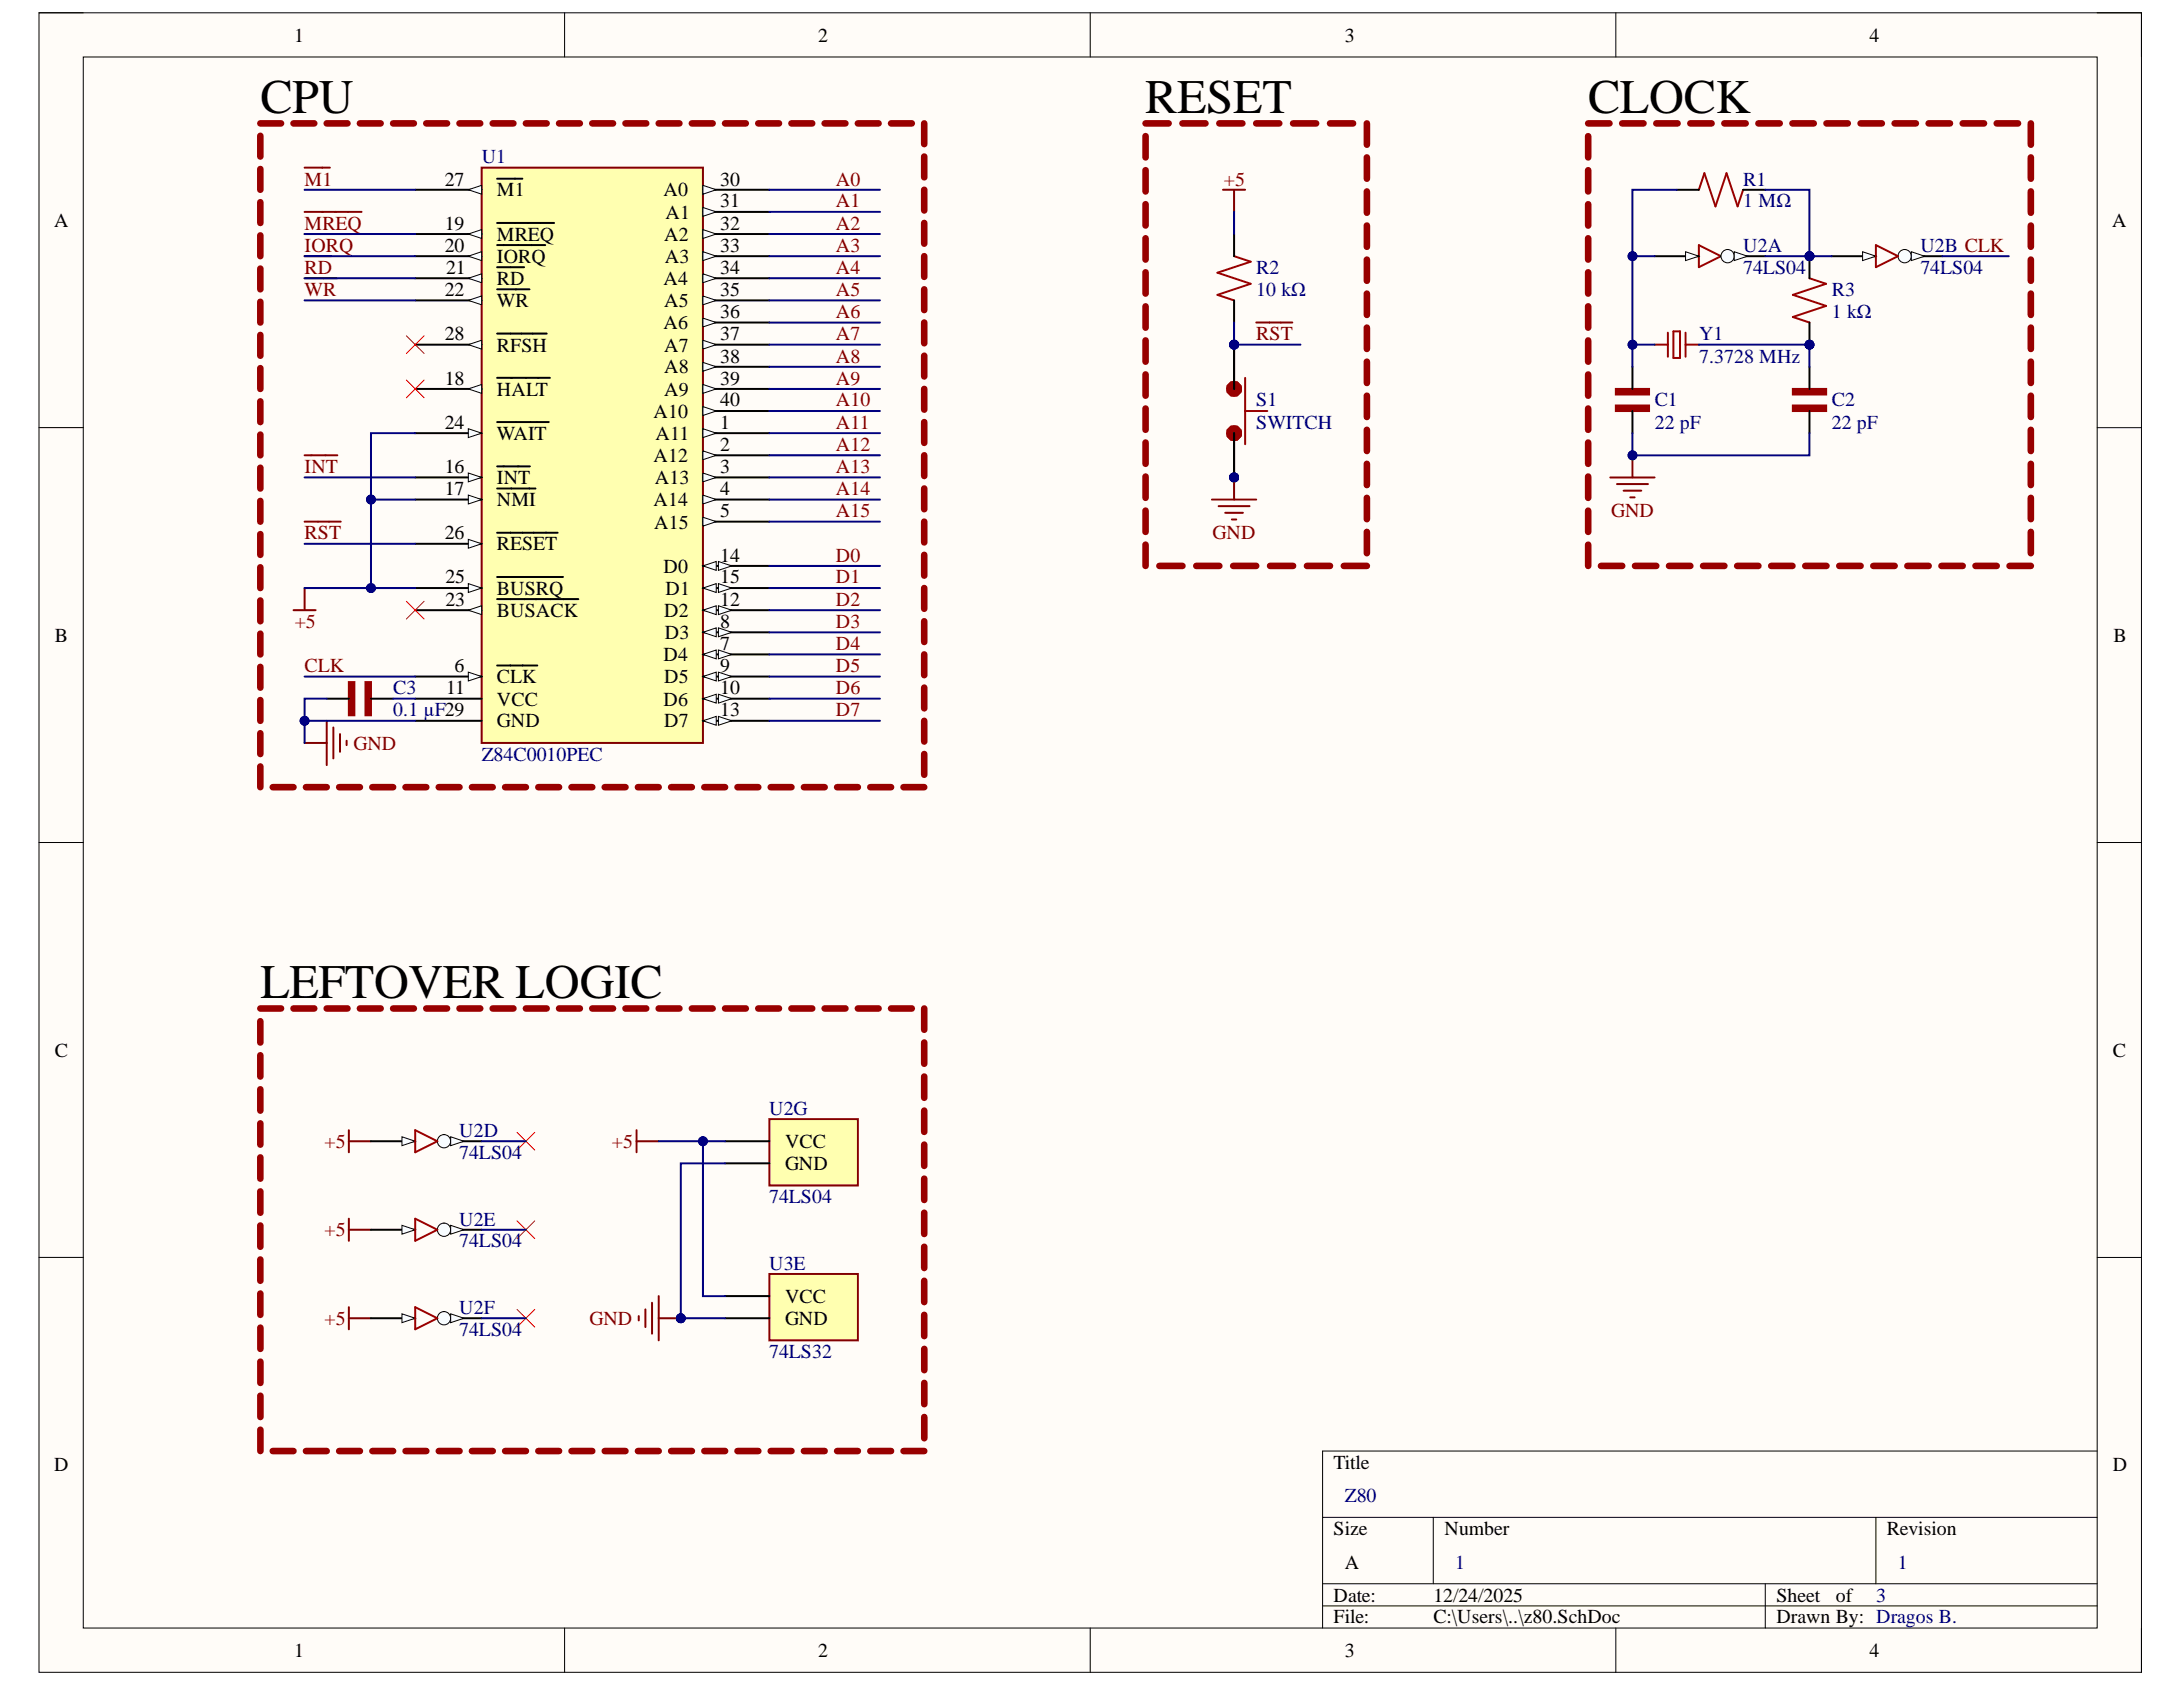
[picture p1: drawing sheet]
<svg xmlns="http://www.w3.org/2000/svg" width="279mm" height="216mm" viewBox="0 0 279 216" stroke-linecap="round" stroke-linejoin="round" font-family="sans-serif">
<defs><g id="words">
<g font-size="6.2">
<text x="33.3" y="14.5">CPU</text>
<text x="146.6" y="14.5">RESET</text>
<text x="203.2" y="14.5">CLOCK</text>
<text x="33.3" y="127.8">LEFTOVER LOGIC</text>
</g>
<g font-size="2.5">
<text x="37.6" y="5.3">1</text>
<text x="104.7" y="5.3">2</text>
<text x="172.1" y="5.3">3</text>
<text x="239.3" y="5.3">4</text>
<text x="56.9" y="23.8">27</text>
<text x="92.2" y="23.8">30</text>
<text x="6.9" y="29">A</text>
<text x="56.9" y="29.4">19</text>
<text x="63.6" y="25.1">M1</text>
<text x="84.9" y="25.1">A0</text>
<text x="85.2" y="28">A1</text>
<text x="92.2" y="26.6">31</text>
<text x="92.2" y="29.4">32</text>
<text x="270.3" y="29">A</text>
<text x="56.9" y="32.2">20</text>
<text x="57.1" y="35.1">21</text>
<text x="63.6" y="30.8">MREQ</text>
<text x="63.6" y="33.7">IORQ</text>
<text x="85" y="30.8">A2</text>
<text x="85.1" y="33.7">A3</text>
<text x="92.2" y="32.2">33</text>
<text x="92.2" y="35.1">34</text>
<text x="56.9" y="37.9">22</text>
<text x="63.6" y="36.4">RD</text>
<text x="63.6" y="39.3">WR</text>
<text x="84.9" y="36.4">A4</text>
<text x="85" y="39.3">A5</text>
<text x="92.2" y="37.9">35</text>
<text x="92.2" y="40.8">36</text>
<text x="56.9" y="43.5">28</text>
<text x="63.6" y="45">RFSH</text>
<text x="84.9" y="42.1">A6</text>
<text x="85" y="45">A7</text>
<text x="85" y="47.8">A8</text>
<text x="92.2" y="43.5">37</text>
<text x="92.2" y="46.4">38</text>
<text x="56.9" y="49.2">18</text>
<text x="63.6" y="50.7">HALT</text>
<text x="83.7" y="53.4">A10</text>
<text x="85" y="50.7">A9</text>
<text x="92.2" y="49.2">39</text>
<text x="92.2" y="52">40</text>
<text x="56.9" y="54.9">24</text>
<text x="63.6" y="56.3">WAIT</text>
<text x="83.7" y="59.1">A12</text>
<text x="83.9" y="56.3">A11</text>
<text x="92.2" y="54.9">1</text>
<text x="92.2" y="57.7">2</text>
<text x="56.9" y="60.5">16</text>
<text x="56.9" y="63.3">17</text>
<text x="63.6" y="62">INT</text>
<text x="63.6" y="64.8">NMI</text>
<text x="83.7" y="64.8">A14</text>
<text x="83.8" y="62">A13</text>
<text x="92.2" y="60.5">3</text>
<text x="92.2" y="63.3">4</text>
<text x="56.9" y="69">26</text>
<text x="63.6" y="70.4">RESET</text>
<text x="83.7" y="67.6">A15</text>
<text x="92.2" y="66.2">5</text>
<text x="92.2" y="71.9">14</text>
<text x="57" y="74.7">25</text>
<text x="57" y="77.5">23</text>
<text x="63.6" y="76.1">BUSRQ</text>
<text x="84.9" y="73.3">D0</text>
<text x="85.2" y="76.1">D1</text>
<text x="92.2" y="74.7">15</text>
<text x="92.2" y="77.5">12</text>
<text x="7" y="82.1">B</text>
<text x="63.6" y="79">BUSACK</text>
<text x="85" y="79">D2</text>
<text x="85.1" y="81.8">D3</text>
<text x="92.2" y="80.3">8</text>
<text x="92.2" y="83.2">7</text>
<text x="270.5" y="82.1">B</text>
<text x="57.1" y="88.9">11</text>
<text x="58.2" y="86">6</text>
<text x="63.6" y="87.4">CLK</text>
<text x="84.9" y="84.6">D4</text>
<text x="85" y="87.4">D5</text>
<text x="92.2" y="86">9</text>
<text x="92.2" y="88.9">10</text>
<text x="63.6" y="93.1">GND</text>
<text x="63.6" y="90.3">VCC</text>
<text x="84.9" y="90.3">D6</text>
<text x="85" y="93.1">D7</text>
<text x="92.2" y="91.7">13</text>
<text x="7" y="135.2">C</text>
<text x="270.4" y="135.2">C</text>
<text x="100.5" y="149.8">GND</text>
<text x="100.5" y="146.9">VCC</text>
<text x="100.5" y="166.8">VCC</text>
<text x="100.5" y="169.5">GND</text>
<text x="6.9" y="188.3">D</text>
<text x="170.7" y="188">Title</text>
<text x="270.4" y="188.3">D</text>
<text x="170.7" y="196.4">Size</text>
<text x="184.9" y="196.4">Number</text>
<text x="241.5" y="196.4">Revision</text>
<text x="172.1" y="200.7">A</text>
<text x="170.7" y="205">Date:</text>
<text x="170.7" y="207.8">File:</text>
<text x="183.5" y="205">12/24/2025</text>
<text x="183.5" y="207.8">C:\Users\..\z80.SchDoc</text>
<text x="227.4" y="205">Sheet</text>
<text x="227.4" y="207.8">Drawn By: Dragos B.</text>
<text x="235" y="205">of</text>
<text x="37.6" y="212.1">1</text>
<text x="104.7" y="212.1">2</text>
<text x="172.1" y="212.1">3</text>
<text x="239.3" y="212.1">4</text>
</g>
<g font-size="2.5" fill="#800000">
<text x="39" y="23.8">M1</text>
<text x="107" y="23.8">A0</text>
<text x="156.6" y="23.8">+5</text>
<text x="39" y="29.4">MREQ</text>
<text x="107" y="26.6">A1</text>
<text x="107" y="29.4">A2</text>
<text x="39" y="32.2">IORQ</text>
<text x="39" y="35.1">RD</text>
<text x="107" y="32.2">A3</text>
<text x="107" y="35.1">A4</text>
<text x="39" y="37.9">WR</text>
<text x="107" y="37.9">A5</text>
<text x="107" y="40.8">A6</text>
<text x="107" y="43.5">A7</text>
<text x="107" y="46.4">A8</text>
<text x="160.8" y="43.5">RST</text>
<text x="107" y="49.2">A9</text>
<text x="107" y="52">A10</text>
<text x="107" y="54.9">A11</text>
<text x="107" y="57.7">A12</text>
<text x="39" y="60.5">INT</text>
<text x="107" y="60.5">A13</text>
<text x="107" y="63.3">A14</text>
<text x="39" y="69">RST</text>
<text x="107" y="71.9">D0</text>
<text x="107" y="66.2">A15</text>
<text x="155.2" y="69">GND</text>
<text x="206.2" y="66.2">GND</text>
<text x="107" y="74.7">D1</text>
<text x="107" y="77.5">D2</text>
<text x="37.7" y="80.3">+5</text>
<text x="107" y="80.3">D3</text>
<text x="107" y="83.2">D4</text>
<text x="39" y="86">CLK</text>
<text x="107" y="86">D5</text>
<text x="107" y="88.9">D6</text>
<text x="45.3" y="96">GND</text>
<text x="107" y="91.7">D7</text>
<text x="41.5" y="146.9">+5</text>
<text x="78.3" y="146.9">+5</text>
<text x="41.5" y="158.2">+5</text>
<text x="41.5" y="169.5">+5</text>
<text x="75.4" y="169.5">GND</text>
</g>
<g font-size="2.5" fill="#000080">
<text x="61.7" y="20.9">U1</text>
<text x="223.1" y="23.8">R1</text>
<text x="223.1" y="26.6">1 MΩ</text>
<text x="160.8" y="35.1">R2</text>
<text x="223.1" y="32.2">U2A</text>
<text x="223.1" y="35.1">74LS04</text>
<text x="245.8" y="32.2">U2B CLK</text>
<text x="245.8" y="35.1">74LS04</text>
<text x="160.8" y="37.9">10 kΩ</text>
<text x="234.5" y="37.9">R3</text>
<text x="234.5" y="40.8">1 kΩ</text>
<text x="217.5" y="43.5">Y1</text>
<text x="217.5" y="46.4">7.3728 MHz</text>
<text x="160.8" y="52">S1</text>
<text x="211.8" y="52">C1</text>
<text x="234.5" y="52">C2</text>
<text x="160.8" y="54.9">SWITCH</text>
<text x="211.8" y="54.9">22 pF</text>
<text x="234.5" y="54.9">22 pF</text>
<text x="50.3" y="88.9">C3</text>
<text x="50.3" y="91.7">0.1 µF29</text>
<text x="61.7" y="97.3">Z84C0010PEC</text>
<text x="98.5" y="142.7">U2G</text>
<text x="58.8" y="145.5">U2D</text>
<text x="58.8" y="148.3">74LS04</text>
<text x="98.5" y="154">74LS04</text>
<text x="58.8" y="156.9">U2E</text>
<text x="58.8" y="159.6">74LS04</text>
<text x="98.5" y="162.5">U3E</text>
<text x="58.8" y="168.2">U2F</text>
<text x="58.8" y="171">74LS04</text>
<text x="98.5" y="173.9">74LS32</text>
<text x="172.1" y="192.2">Z80</text>
<text x="186.2" y="200.7">1</text>
<text x="242.9" y="200.7">1</text>
<text x="240.1" y="205">3</text>
</g>
</g></defs>
<path d="M5 1.6h269.1v212.4h-269.1z" fill-rule="evenodd" fill="#fffcf8"/>
<path d="M5 1.6h269.1v212.4h-269.1z" fill="none" stroke="#000" stroke-width=".13"/>
<path d="M10.7 7.3h257.7v201.1h-257.7z" fill-rule="evenodd" fill="#fffcf8"/>
<g fill="none" stroke="#000" stroke-width=".13">
<path d="M5 1.6h5.7M10.7 7.3h257.7v201.1h-257.7zM72.3 1.6v5.7M139.5 1.6v5.7M206.8 1.6v5.7M268.4 1.6h5.7v5.7M5 54.7h5.7M268.4 54.7h5.7M5 107.8h5.7M268.4 107.8h5.7M5 160.9h5.7M268.4 160.9h5.7"/>
<path d="M169.3 194.2h99.1M183.4 194.2v8.5M240.1 194.2v8.5M268.4 185.7h-99.1v22.7M72.3 208.4v5.6M139.5 208.4v5.6M169.3 202.7h99.1M169.3 205.5h99.1M206.8 208.4v5.6M225.9 202.7v5.7M274.1 208.4v5.6"/>
</g>
<path d="M61.6 21.5h28.4v73.6h-28.4z" fill-rule="evenodd" fill="#ffffb0"/>
<path d="M61.6 21.5h28.4v73.6h-28.4z" fill="none" stroke="#800000" stroke-width=".25"/>
<path d="M90 24.3h8.5" fill="none" stroke="#000" stroke-width=".25"/>
<path d="M90 23.7l1.7 .6-1.7 .6z" fill="#f8fcff"/>
<path d="M90 23.7l1.7 .6-1.7 .6z" fill="none" stroke="#000" stroke-width=".13"/>
<path d="M90 27.1h8.5" fill="none" stroke="#000" stroke-width=".25"/>
<path d="M90 26.6l1.7 .5-1.7 .6z" fill="#f8fcff"/>
<path d="M90 26.6l1.7 .5-1.7 .6z" fill="none" stroke="#000" stroke-width=".13"/>
<path d="M90 30h8.5" fill="none" stroke="#000" stroke-width=".25"/>
<path d="M90 29.4l1.7 .6-1.7 .5z" fill="#f8fcff"/>
<path d="M90 29.4l1.7 .6-1.7 .5z" fill="none" stroke="#000" stroke-width=".13"/>
<path d="M90 32.8h8.5" fill="none" stroke="#000" stroke-width=".25"/>
<path d="M90 32.2l1.7 .6-1.7 .5z" fill="#f8fcff"/>
<path d="M90 32.2l1.7 .6-1.7 .5z" fill="none" stroke="#000" stroke-width=".13"/>
<path d="M90 35.6h8.5" fill="none" stroke="#000" stroke-width=".25"/>
<path d="M90 35l1.7 .6-1.7 .6z" fill="#f8fcff"/>
<path d="M90 35l1.7 .6-1.7 .6z" fill="none" stroke="#000" stroke-width=".13"/>
<path d="M90 38.4h8.5" fill="none" stroke="#000" stroke-width=".25"/>
<path d="M90 37.9l1.7 .5-1.7 .6z" fill="#f8fcff"/>
<path d="M90 37.9l1.7 .5-1.7 .6z" fill="none" stroke="#000" stroke-width=".13"/>
<path d="M90 41.3h8.5" fill="none" stroke="#000" stroke-width=".25"/>
<path d="M90 40.7l1.7 .6-1.7 .5z" fill="#f8fcff"/>
<path d="M90 40.7l1.7 .6-1.7 .5z" fill="none" stroke="#000" stroke-width=".13"/>
<path d="M90 44.1h8.5" fill="none" stroke="#000" stroke-width=".25"/>
<path d="M90 43.5l1.7 .6-1.7 .6z" fill="#f8fcff"/>
<path d="M90 43.5l1.7 .6-1.7 .6z" fill="none" stroke="#000" stroke-width=".13"/>
<path d="M90 46.9h8.5" fill="none" stroke="#000" stroke-width=".25"/>
<path d="M90 46.4l1.7 .5-1.7 .6z" fill="#f8fcff"/>
<path d="M90 46.4l1.7 .5-1.7 .6z" fill="none" stroke="#000" stroke-width=".13"/>
<path d="M90 49.8h8.5" fill="none" stroke="#000" stroke-width=".25"/>
<path d="M90 49.2l1.7 .6-1.7 .5z" fill="#f8fcff"/>
<path d="M90 49.2l1.7 .6-1.7 .5z" fill="none" stroke="#000" stroke-width=".13"/>
<path d="M90 52.6h8.5" fill="none" stroke="#000" stroke-width=".25"/>
<path d="M90 52l1.7 .6-1.7 .6z" fill="#f8fcff"/>
<path d="M90 52l1.7 .6-1.7 .6z" fill="none" stroke="#000" stroke-width=".13"/>
<path d="M90 55.4h8.5" fill="none" stroke="#000" stroke-width=".25"/>
<path d="M90 54.9l1.7 .5-1.7 .6z" fill="#f8fcff"/>
<path d="M90 54.9l1.7 .5-1.7 .6z" fill="none" stroke="#000" stroke-width=".13"/>
<path d="M90 58.3h8.5" fill="none" stroke="#000" stroke-width=".25"/>
<path d="M90 57.7l1.7 .6-1.7 .5z" fill="#f8fcff"/>
<path d="M90 57.7l1.7 .6-1.7 .5z" fill="none" stroke="#000" stroke-width=".13"/>
<path d="M90 61.1h8.5" fill="none" stroke="#000" stroke-width=".25"/>
<path d="M90 60.5l1.7 .6-1.7 .6z" fill="#f8fcff"/>
<path d="M90 60.5l1.7 .6-1.7 .6z" fill="none" stroke="#000" stroke-width=".13"/>
<path d="M90 63.9h8.5" fill="none" stroke="#000" stroke-width=".25"/>
<path d="M90 63.4l1.7 .5-1.7 .6z" fill="#f8fcff"/>
<path d="M90 63.4l1.7 .5-1.7 .6z" fill="none" stroke="#000" stroke-width=".13"/>
<path d="M90 66.8h8.5" fill="none" stroke="#000" stroke-width=".25"/>
<path d="M90 66.2l1.7 .6-1.7 .5z" fill="#f8fcff"/>
<path d="M90 66.2l1.7 .6-1.7 .5z" fill="none" stroke="#000" stroke-width=".13"/>
<path d="M90 72.4h8.5" fill="none" stroke="#000" stroke-width=".25"/>
<path d="M90 72.4l1.7-.5v1.1z" fill="#f8fcff"/>
<path d="M90 72.4l1.7-.5v1.1z" fill="none" stroke="#000" stroke-width=".13"/>
<path d="M91.9 71.9l1.8 .5-1.8 .6z" fill="#f8fcff"/>
<path d="M91.9 71.9l1.8 .5-1.8 .6z" fill="none" stroke="#000" stroke-width=".13"/>
<path d="M90 75.3h8.5" fill="none" stroke="#000" stroke-width=".25"/>
<path d="M90 75.3l1.7-.6v1.1z" fill="#f8fcff"/>
<path d="M90 75.3l1.7-.6v1.1z" fill="none" stroke="#000" stroke-width=".13"/>
<path d="M91.9 74.7l1.8 .6-1.8 .5z" fill="#f8fcff"/>
<path d="M91.9 74.7l1.8 .6-1.8 .5z" fill="none" stroke="#000" stroke-width=".13"/>
<path d="M90 78.1h8.5" fill="none" stroke="#000" stroke-width=".25"/>
<path d="M90 78.1l1.7-.6v1.2z" fill="#f8fcff"/>
<path d="M90 78.1l1.7-.6v1.2z" fill="none" stroke="#000" stroke-width=".13"/>
<path d="M91.9 77.5l1.8 .6-1.8 .6z" fill="#f8fcff"/>
<path d="M91.9 77.5l1.8 .6-1.8 .6z" fill="none" stroke="#000" stroke-width=".13"/>
<path d="M90 80.9h8.5" fill="none" stroke="#000" stroke-width=".25"/>
<path d="M90 80.9l1.7-.5v1.1z" fill="#f8fcff"/>
<path d="M90 80.9l1.7-.5v1.1z" fill="none" stroke="#000" stroke-width=".13"/>
<path d="M91.9 80.4l1.8 .5-1.8 .6z" fill="#f8fcff"/>
<path d="M91.9 80.4l1.8 .5-1.8 .6z" fill="none" stroke="#000" stroke-width=".13"/>
<path d="M90 83.8h8.5" fill="none" stroke="#000" stroke-width=".25"/>
<path d="M90 83.8l1.7-.6v1.1z" fill="#f8fcff"/>
<path d="M90 83.8l1.7-.6v1.1z" fill="none" stroke="#000" stroke-width=".13"/>
<path d="M91.9 83.2l1.8 .6-1.8 .5z" fill="#f8fcff"/>
<path d="M91.9 83.2l1.8 .6-1.8 .5z" fill="none" stroke="#000" stroke-width=".13"/>
<path d="M90 86.6h8.5" fill="none" stroke="#000" stroke-width=".25"/>
<path d="M90 86.6l1.7-.6v1.1z" fill="#f8fcff"/>
<path d="M90 86.6l1.7-.6v1.1z" fill="none" stroke="#000" stroke-width=".13"/>
<path d="M91.9 86l1.8 .6-1.8 .5z" fill="#f8fcff"/>
<path d="M91.9 86l1.8 .6-1.8 .5z" fill="none" stroke="#000" stroke-width=".13"/>
<path d="M90 89.4h8.5" fill="none" stroke="#000" stroke-width=".25"/>
<path d="M90 89.4l1.7-.5v1.1z" fill="#f8fcff"/>
<path d="M90 89.4l1.7-.5v1.1z" fill="none" stroke="#000" stroke-width=".13"/>
<path d="M91.9 88.9l1.8 .5-1.8 .6z" fill="#f8fcff"/>
<path d="M91.9 88.9l1.8 .5-1.8 .6z" fill="none" stroke="#000" stroke-width=".13"/>
<path d="M90 92.2h8.5" fill="none" stroke="#000" stroke-width=".25"/>
<path d="M90 92.2l1.7-.5v1.1z" fill="#f8fcff"/>
<path d="M90 92.2l1.7-.5v1.1z" fill="none" stroke="#000" stroke-width=".13"/>
<path d="M91.9 91.7l1.8 .5-1.8 .6z" fill="#f8fcff"/>
<path d="M91.9 91.7l1.8 .5-1.8 .6z" fill="none" stroke="#000" stroke-width=".13"/>
<path d="M53.1 24.3h8.5" fill="none" stroke="#000" stroke-width=".25"/>
<path d="M59.9 24.3l1.7-.6v1.2z" fill="#f8fcff"/>
<path d="M59.9 24.3l1.7-.6v1.2z" fill="none" stroke="#000" stroke-width=".13"/>
<path d="M53.1 30h8.5M63.6 22.9h3.3" fill="none" stroke="#000" stroke-width=".25"/>
<path d="M59.9 30l1.7-.6v1.1z" fill="#f8fcff"/>
<path d="M59.9 30l1.7-.6v1.1z" fill="none" stroke="#000" stroke-width=".13"/>
<path d="M53.1 32.8h8.5M63.6 28.5h7.3" fill="none" stroke="#000" stroke-width=".25"/>
<path d="M59.9 32.8l1.7-.6v1.1z" fill="#f8fcff"/>
<path d="M59.9 32.8l1.7-.6v1.1z" fill="none" stroke="#000" stroke-width=".13"/>
<path d="M53.1 35.6h8.5M63.6 31.4h6.2" fill="none" stroke="#000" stroke-width=".25"/>
<path d="M59.9 35.6l1.7-.6v1.2z" fill="#f8fcff"/>
<path d="M59.9 35.6l1.7-.6v1.2z" fill="none" stroke="#000" stroke-width=".13"/>
<path d="M53.1 38.4h8.5M63.6 34.2h3.5" fill="none" stroke="#000" stroke-width=".25"/>
<path d="M59.9 38.4l1.7-.5v1.1z" fill="#f8fcff"/>
<path d="M59.9 38.4l1.7-.5v1.1z" fill="none" stroke="#000" stroke-width=".13"/>
<path d="M63.6 37h4.2M53.1 44.1h8.5" fill="none" stroke="#000" stroke-width=".25"/>
<path d="M59.9 44.1l1.7-.6v1.2z" fill="#f8fcff"/>
<path d="M59.9 44.1l1.7-.6v1.2z" fill="none" stroke="#000" stroke-width=".13"/>
<path d="M53.1 49.8h8.5M63.6 42.7h6.4" fill="none" stroke="#000" stroke-width=".25"/>
<path d="M59.9 49.8l1.7-.6v1.1z" fill="#f8fcff"/>
<path d="M59.9 49.8l1.7-.6v1.1z" fill="none" stroke="#000" stroke-width=".13"/>
<path d="M53.1 55.4h8.5M63.6 48.4h6.8" fill="none" stroke="#000" stroke-width=".25"/>
<path d="M59.9 54.9l1.7 .5-1.7 .6z" fill="#f8fcff"/>
<path d="M59.9 54.9l1.7 .5-1.7 .6z" fill="none" stroke="#000" stroke-width=".13"/>
<path d="M63.6 54h6.6M53.1 61.1h8.5" fill="none" stroke="#000" stroke-width=".25"/>
<path d="M59.9 60.5l1.7 .6-1.7 .6z" fill="#f8fcff"/>
<path d="M59.9 60.5l1.7 .6-1.7 .6z" fill="none" stroke="#000" stroke-width=".13"/>
<path d="M63.6 59.7h4.2M53.1 63.9h8.5" fill="none" stroke="#000" stroke-width=".25"/>
<path d="M59.9 63.4l1.7 .5-1.7 .6z" fill="#f8fcff"/>
<path d="M59.9 63.4l1.7 .5-1.7 .6z" fill="none" stroke="#000" stroke-width=".13"/>
<path d="M53.1 69.6h8.5M63.6 62.5h4.9" fill="none" stroke="#000" stroke-width=".25"/>
<path d="M59.9 69l1.7 .6-1.7 .6z" fill="#f8fcff"/>
<path d="M59.9 69l1.7 .6-1.7 .6z" fill="none" stroke="#000" stroke-width=".13"/>
<path d="M53.1 75.3h8.5M63.6 68.2h7.8" fill="none" stroke="#000" stroke-width=".25"/>
<path d="M59.9 74.7l1.7 .6-1.7 .5z" fill="#f8fcff"/>
<path d="M59.9 74.7l1.7 .6-1.7 .5z" fill="none" stroke="#000" stroke-width=".13"/>
<path d="M53.1 78.1h8.5M63.6 73.8h8.5" fill="none" stroke="#000" stroke-width=".25"/>
<path d="M59.9 78.1l1.7-.6v1.2z" fill="#f8fcff"/>
<path d="M59.9 78.1l1.7-.6v1.2z" fill="none" stroke="#000" stroke-width=".13"/>
<path d="M63.6 76.7h10.4M53.1 92.2h8.5M53.1 89.4h8.5M53.1 86.6h8.5" fill="none" stroke="#000" stroke-width=".25"/>
<path d="M59.9 86l1.7 .6-1.7 .5z" fill="#f8fcff"/>
<path d="M59.9 86l1.7 .6-1.7 .5z" fill="none" stroke="#000" stroke-width=".13"/>
<path d="M63.6 85.2h5.2" fill="none" stroke="#000" stroke-width=".25"/>
<path d="M39 21.5h3.2" fill="none" stroke="#800000" stroke-width=".25"/>
<path d="M46.8 87.3h.7v4.2h-.7z" fill-rule="evenodd" fill="#980000"/>
<path d="M46.8 87.3h.7v4.2h-.7z" fill="none" stroke="#980000" stroke-width=".25"/>
<path d="M44.6 87.3h.8v4.2h-.8z" fill-rule="evenodd" fill="#980000"/>
<path d="M44.6 87.3h.8v4.2h-.8z" fill="none" stroke="#980000" stroke-width=".25"/>
<path d="M41.8 89.4h2.8M47.5 89.4h2.8" fill="none" stroke="#000" stroke-width=".25"/>
<path d="M39 27.1h7.3M39 30h6.1M39 32.8h3.4M39 35.6h4.1M39 58.3h4.2M37.6 78.1h2.8M39 75.3v2.8M39 66.8h4.6" fill="none" stroke="#800000" stroke-width=".25"/>
<path d="M52 43l2.3 2.2M52 48.6l2.3 2.3M54.3 43l-2.3 2.2M54.3 48.6l-2.3 2.3M52 77l2.3 2.2M54.3 77l-2.3 2.2" fill="none" stroke="#f00" stroke-width=".13"/>
<g fill="none" stroke="#980000" stroke-width=".85">
<path d="M33.3 17.4v2.6M33.3 15.8h2.7M37.6 15.8h2.6M41.8 15.8h2.7M46.1 15.8h2.6M50.3 15.8h2.7M54.6 15.8h2.6M58.8 15.8h2.7M63.1 15.8h2.6M67.3 15.8h2.7M71.6 15.8h2.6M75.8 15.8h2.7"/>
<path d="M80.1 15.8h2.6M84.3 15.8h2.7M88.6 15.8h2.6M92.8 15.8h2.7M97.1 15.8h2.6M101.3 15.8h2.7M105.5 15.8h2.7M109.8 15.8h2.6M114 15.8h2.7M118.3 15.8v2.6M33.3 21.6v2.7M33.3 25.9v2.6"/>
<path d="M33.3 30.1v2.7M33.3 34.4v2.6M33.3 38.6v2.7M118.3 20v2.7M118.3 24.3v2.6M118.3 28.5v2.7M118.3 32.8v2.6M118.3 37v2.7M33.3 42.9v2.6M33.3 47.1v2.7M33.3 51.4v2.6M33.3 55.6v2.7"/>
<path d="M33.3 59.9v2.6M118.3 41.3v2.6M118.3 45.5v2.7M118.3 49.8v2.6M118.3 54v2.7M118.3 58.3v2.6M33.3 64.1v2.7M33.3 68.4v2.6M33.3 72.6v2.7M33.3 76.8v2.7M118.3 62.5v2.7M118.3 66.8v2.6"/>
<path d="M118.3 71v2.7M118.3 75.3v2.6M118.3 79.5v2.7M33.3 81.1v2.7M33.3 85.3v2.7M33.3 89.6v2.6M33.3 93.8v2.7M33.3 98.1v2.6M118.3 83.8v2.6M118.3 88v2.7M118.3 92.2v2.7M118.3 96.5v2.7"/>
<path d="M34.9 100.7h2.7M39.2 100.7h2.6M43.4 100.7h2.7M47.7 100.7h2.6M51.9 100.7h2.7M56.2 100.7h2.6M60.4 100.7h2.7M64.7 100.7h2.6M68.9 100.7h2.7M73.2 100.7h2.6M77.4 100.7h2.7M81.6 100.7h2.7"/>
<path d="M85.9 100.7h2.7M90.1 100.7h2.7M94.4 100.7h2.7M98.6 100.7h2.7M102.9 100.7h2.6M107.1 100.7h2.7M111.4 100.7h2.6M115.6 100.7h2.7"/>
</g>
<path d="M98.5 163h11.3v8.5h-11.3z" fill-rule="evenodd" fill="#ffffb0"/>
<path d="M98.5 163h11.3v8.5h-11.3z" fill="none" stroke="#800000" stroke-width=".25"/>
<path d="M92.8 168.7h5.7M92.8 165.9h5.7" fill="none" stroke="#000" stroke-width=".25"/>
<path d="M206.8 51.9h4.3v.7h-4.3z" fill-rule="evenodd" fill="#980000"/>
<path d="M206.8 51.9h4.3v.7h-4.3z" fill="none" stroke="#980000" stroke-width=".25"/>
<path d="M206.8 49.8h4.3v.7h-4.3z" fill-rule="evenodd" fill="#980000"/>
<path d="M206.8 49.8h4.3v.7h-4.3z" fill="none" stroke="#980000" stroke-width=".25"/>
<path d="M208.9 46.9v2.9M208.9 52.6v2.8" fill="none" stroke="#000" stroke-width=".25"/>
<path d="M229.5 51.9h4.2v.7h-4.2z" fill-rule="evenodd" fill="#980000"/>
<path d="M229.5 51.9h4.2v.7h-4.2z" fill="none" stroke="#980000" stroke-width=".25"/>
<path d="M229.5 49.8h4.2v.7h-4.2z" fill-rule="evenodd" fill="#980000"/>
<path d="M211.8 44.1h1.7M213.5 42.6v3.1M214.2 42.4h.8v3.4h-.8zM215.7 44.1h1.7M215.7 42.6v3.1M229.5 49.8h4.2v.7h-4.2z" fill="none" stroke="#980000" stroke-width=".25"/>
<path d="M231.6 46.9v2.9M231.6 52.6v2.8" fill="none" stroke="#000" stroke-width=".25"/>
<path d="M208.9 58.3v2.8M206.1 61.1h5.7M207 62h3.9M207.8 62.8h2.3M208.6 63.7h.6" fill="none" stroke="#800000" stroke-width=".25"/>
<circle cx="208.9" cy="58.3" r=".56" fill="#000080"/>
<circle cx="208.9" cy="58.3" r=".56" fill="none" stroke="#000080" stroke-width=".13"/>
<circle cx="231.6" cy="44.1" r=".56" fill="#000080"/>
<circle cx="231.6" cy="44.1" r=".56" fill="none" stroke="#000080" stroke-width=".13"/>
<circle cx="231.6" cy="32.8" r=".56" fill="#000080"/>
<circle cx="231.6" cy="32.8" r=".56" fill="none" stroke="#000080" stroke-width=".13"/>
<path d="M231.6 35.6l2.1 .7-4.2 1.4 4.2 1.5-4.2 1.4 2.1 .7" fill="none" stroke="#980000" stroke-width=".25"/>
<path d="M231.6 41.3v2.8" fill="none" stroke="#000" stroke-width=".25"/>
<circle cx="231.6" cy="44.1" r=".56" fill="#000080"/>
<circle cx="231.6" cy="44.1" r=".56" fill="none" stroke="#000080" stroke-width=".13"/>
<path d="M231.6 32.8v2.8" fill="none" stroke="#000" stroke-width=".25"/>
<circle cx="231.6" cy="32.8" r=".56" fill="#000080"/>
<circle cx="231.6" cy="32.8" r=".56" fill="none" stroke="#000080" stroke-width=".13"/>
<path d="M217.4 24.3l.7-2.1 1.5 4.2 1.4-4.2 1.4 4.2 .7-2.1" fill="none" stroke="#980000" stroke-width=".25"/>
<path d="M214.6 24.3h2.8M223.1 24.3h2.8" fill="none" stroke="#000" stroke-width=".25"/>
<g fill="none" stroke="#980000" stroke-width=".85">
<path d="M203.3 17.4v2.7M203.3 15.8h2.7M207.6 15.8h2.8M212 15.8h2.7M216.3 15.8h2.8M220.7 15.8h2.7M225.1 15.8h2.7M229.4 15.8h2.7M233.8 15.8h2.7M238.1 15.8h2.8M242.5 15.8h2.7M246.8 15.8h2.8"/>
<path d="M251.2 15.8h2.7M255.6 15.8h2.7M259.9 15.8v2.7M203.3 21.8v2.7M203.3 26.1v2.8M203.3 30.5v2.7M203.3 34.8v2.8M203.3 39.2v2.7M259.9 20.1v2.8M259.9 24.5v2.7M259.9 28.9v2.7M259.9 33.2v2.7"/>
<path d="M259.9 37.6v2.7M203.3 43.6v2.7M203.3 47.9v2.7M203.3 52.3v2.7M203.3 56.6v2.8M259.9 41.9v2.8M259.9 46.3v2.7M259.9 50.6v2.8M259.9 55v2.7M259.9 59.4v2.7M203.3 61v2.7M203.3 65.4v2.7"/>
<path d="M203.3 69.7v2.7M204.9 72.4h2.7M209.3 72.4h2.7M213.6 72.4h2.7M218 72.4h2.7M222.3 72.4h2.8M226.7 72.4h2.7M231.1 72.4h2.7M235.4 72.4h2.7M239.8 72.4h2.7M244.1 72.4h2.7M248.5 72.4h2.7"/>
<path d="M252.8 72.4h2.8M257.2 72.4h2.7M259.9 63.7v2.7M259.9 68.1v2.7"/>
</g>
<g fill="none" stroke="#800000" stroke-width=".25">
<path d="M39 95.1h2.8M41.8 92.2v5.7M42.7 93.1v4M43.5 93.9v2.3M44.4 94.8v.6M44.6 144.6v2.9M44.6 156v2.8M44.6 146.1h2.9M44.6 157.4h2.9M44.6 167.3v2.8M44.6 168.7h2.9M81.8 168.4v.6"/>
<path d="M82.6 167.6v2.2M83.5 166.7v4M84.3 168.7h2.8M84.3 165.9v5.6"/>
</g>
<path d="M66.2 144.9l2.2 2.3M66.2 156.2l2.2 2.3M68.4 144.9l-2.2 2.3M68.4 156.2l-2.2 2.3M66.2 167.6l2.2 2.2M68.4 167.6l-2.2 2.2" fill="none" stroke="#f00" stroke-width=".13"/>
<circle cx="87.1" cy="168.7" r=".57" fill="#000080"/>
<circle cx="87.1" cy="168.7" r=".57" fill="none" stroke="#000080" stroke-width=".13"/>
<path d="M81.5 144.6v2.9M81.5 146.1h2.8" fill="none" stroke="#800000" stroke-width=".25"/>
<g fill="none" stroke="#980000" stroke-width=".85">
<path d="M33.3 130.7v2.7M33.3 135.1v2.7M33.3 139.4v2.7M33.3 129.1h2.7M37.6 129.1h2.6M41.8 129.1h2.7M46.1 129.1h2.6M50.3 129.1h2.7M54.6 129.1h2.6M58.8 129.1h2.7M63.1 129.1h2.6M67.3 129.1h2.7"/>
<path d="M71.6 129.1h2.6M75.8 129.1h2.7M80.1 129.1h2.6M84.3 129.1h2.7M88.6 129.1h2.6M92.8 129.1h2.7M97.1 129.1h2.6M101.3 129.1h2.7M105.5 129.1h2.7M109.8 129.1h2.6M114 129.1h2.7M118.3 129.1v2.7"/>
<path d="M118.3 133.4v2.7M118.3 137.8v2.7M33.3 143.8v2.7M33.3 148.1v2.7M33.3 152.5v2.7M33.3 156.8v2.8M118.3 142.1v2.8M118.3 146.5v2.7M118.3 150.8v2.8M118.3 155.2v2.7M118.3 159.6v2.7M33.3 161.2v2.7"/>
<path d="M33.3 165.5v2.8M33.3 169.9v2.7M33.3 174.3v2.7M33.3 178.6v2.7M118.3 163.9v2.7M118.3 168.3v2.7M118.3 172.6v2.8M118.3 177v2.7M33.3 183v2.7M34.9 185.7h2.7M39.2 185.7h2.6M43.4 185.7h2.7"/>
<path d="M47.7 185.7h2.6M51.9 185.7h2.7M56.2 185.7h2.6M60.4 185.7h2.7M64.7 185.7h2.6M68.9 185.7h2.7M73.2 185.7h2.6M77.4 185.7h2.7M81.7 185.7h2.6M85.9 185.7h2.7M90.2 185.7h2.6M94.4 185.7h2.7"/>
<path d="M98.6 185.7h2.7M102.9 185.7h2.6M107.1 185.7h2.7M111.4 185.7h2.6M115.6 185.7h2.7M118.3 181.3v2.8"/>
</g>
<circle cx="157.9" cy="44.1" r=".57" fill="#000080"/>
<circle cx="157.9" cy="44.1" r=".57" fill="none" stroke="#000080" stroke-width=".13"/>
<circle cx="157.9" cy="44.1" r=".57" fill="#000080"/>
<circle cx="157.9" cy="44.1" r=".57" fill="none" stroke="#000080" stroke-width=".13"/>
<circle cx="157.9" cy="61.1" r=".57" fill="#000080"/>
<circle cx="157.9" cy="61.1" r=".57" fill="none" stroke="#000080" stroke-width=".13"/>
<circle cx="157.9" cy="61.1" r=".57" fill="#000080"/>
<circle cx="157.9" cy="61.1" r=".57" fill="none" stroke="#000080" stroke-width=".13"/>
<path d="M159.4 48.4v8.5M159.4 52.6h2.8" fill="none" stroke="#980000" stroke-width=".25"/>
<g fill="none" stroke="#980000" stroke-width="1.4">
<circle cx="157.9" cy="55.4" r=".28"/>
<circle cx="157.9" cy="49.8" r=".28"/>
</g>
<path d="M157.9 44.1v5.7" fill="none" stroke="#000" stroke-width=".25"/>
<circle cx="157.9" cy="44.1" r=".57" fill="#000080"/>
<circle cx="157.9" cy="44.1" r=".57" fill="none" stroke="#000080" stroke-width=".13"/>
<path d="M157.9 44.1v5.7" fill="none" stroke="#000" stroke-width=".25"/>
<circle cx="157.9" cy="44.1" r=".57" fill="#000080"/>
<circle cx="157.9" cy="44.1" r=".57" fill="none" stroke="#000080" stroke-width=".13"/>
<path d="M157.9 55.4v5.7" fill="none" stroke="#000" stroke-width=".25"/>
<circle cx="157.9" cy="61.1" r=".57" fill="#000080"/>
<circle cx="157.9" cy="61.1" r=".57" fill="none" stroke="#000080" stroke-width=".13"/>
<path d="M157.9 55.4v5.7" fill="none" stroke="#000" stroke-width=".25"/>
<circle cx="157.9" cy="61.1" r=".57" fill="#000080"/>
<circle cx="157.9" cy="61.1" r=".57" fill="none" stroke="#000080" stroke-width=".13"/>
<path d="M155.1 63.9h5.7M156 64.8h3.9M156.8 65.6h2.3M157.7 66.5h.5M157.9 61.1v2.8" fill="none" stroke="#800000" stroke-width=".25"/>
<circle cx="157.9" cy="61.1" r=".57" fill="#000080"/>
<circle cx="157.9" cy="61.1" r=".57" fill="none" stroke="#000080" stroke-width=".13"/>
<path d="M157.9 32.8l2.2 .7-4.3 1.4 4.3 1.4-4.3 1.4 2.1 .7M217.4 31.4l2.9 1.4-2.9 1.4z" fill="none" stroke="#980000" stroke-width=".25"/>
<path d="M157.9 30v2.8M157.9 38.4v2.9M211.8 32.8h5.6" fill="none" stroke="#000" stroke-width=".25"/>
<path d="M156.5 24.3h2.9M157.9 24.3v2.8M160.8 41.3h4.6" fill="none" stroke="#800000" stroke-width=".25"/>
<g fill="none" stroke="#980000" stroke-width=".85">
<path d="M146.6 17.4v2.7M146.6 15.8h3M151.3 15.8h3M156.1 15.8h2.9M160.8 15.8h2.9M165.5 15.8h3M170.2 15.8h3M174.9 15.8v2.7M146.6 21.8v2.7M146.6 26.1v2.8M146.6 30.5v2.7M146.6 34.8v2.8"/>
<path d="M146.6 39.2v2.7M174.9 20.1v2.8M174.9 24.5v2.7M174.9 28.9v2.7M174.9 33.2v2.7M174.9 37.6v2.7M146.6 43.6v2.7M146.6 47.9v2.7M146.6 52.3v2.7M146.6 56.6v2.8M174.9 41.9v2.8M174.9 46.3v2.7"/>
<path d="M174.9 50.6v2.8M174.9 55v2.7M174.9 59.4v2.7M146.6 61v2.7M146.6 65.3v2.8M146.6 69.7v2.7M148.4 72.4h2.9M153.1 72.4h3M157.8 72.4h3M162.6 72.4h2.9M167.3 72.4h2.9M172 72.4h2.9"/>
<path d="M174.9 63.7v2.7M174.9 68.1v2.7"/>
</g>
<path d="M215.7 32.2l1.7 .6-1.7 .5z" fill="#f8fcff"/>
<path d="M215.7 32.2l1.7 .6-1.7 .5z" fill="none" stroke="#000" stroke-width=".13"/>
<path d="M220.3 32.8h5.6" fill="none" stroke="#000" stroke-width=".25"/>
<circle cx="221.1" cy="32.8" r=".85" fill="#f8fcff"/>
<circle cx="221.1" cy="32.8" r=".85" fill="none" stroke="#000" stroke-width=".13"/>
<path d="M222 32.2l1.7 .6-1.7 .5z" fill="#f8fcff"/>
<path d="M222 32.2l1.7 .6-1.7 .5z" fill="none" stroke="#000" stroke-width=".13"/>
<path d="M234.4 32.8h5.7" fill="none" stroke="#000" stroke-width=".25"/>
<path d="M238.4 32.2l1.7 .6-1.7 .5z" fill="#f8fcff"/>
<path d="M238.4 32.2l1.7 .6-1.7 .5z" fill="none" stroke="#000" stroke-width=".13"/>
<path d="M242.9 32.8h5.7" fill="none" stroke="#000" stroke-width=".25"/>
<circle cx="243.8" cy="32.8" r=".85" fill="#f8fcff"/>
<circle cx="243.8" cy="32.8" r=".85" fill="none" stroke="#000" stroke-width=".13"/>
<path d="M244.6 32.2l1.7 .6-1.7 .5z" fill="#f8fcff"/>
<path d="M244.6 32.2l1.7 .6-1.7 .5z" fill="none" stroke="#000" stroke-width=".13"/>
<path d="M240.1 31.4l2.8 1.4-2.8 1.4z" fill="none" stroke="#980000" stroke-width=".25"/>
<path d="M47.5 146.1h5.6" fill="none" stroke="#000" stroke-width=".25"/>
<path d="M51.4 145.5l1.7 .6-1.7 .5z" fill="#f8fcff"/>
<path d="M51.4 145.5l1.7 .6-1.7 .5z" fill="none" stroke="#000" stroke-width=".13"/>
<path d="M56 146.1h5.6" fill="none" stroke="#000" stroke-width=".25"/>
<circle cx="56.8" cy="146.1" r=".85" fill="#f8fcff"/>
<circle cx="56.8" cy="146.1" r=".85" fill="none" stroke="#000" stroke-width=".13"/>
<path d="M57.7 145.5l1.7 .6-1.7 .5z" fill="#f8fcff"/>
<path d="M57.7 145.5l1.7 .6-1.7 .5z" fill="none" stroke="#000" stroke-width=".13"/>
<path d="M53.1 144.6l2.9 1.5-2.9 1.4z" fill="none" stroke="#980000" stroke-width=".25"/>
<path d="M47.5 157.4h5.6" fill="none" stroke="#000" stroke-width=".25"/>
<path d="M51.4 156.8l1.7 .6-1.7 .5z" fill="#f8fcff"/>
<path d="M51.4 156.8l1.7 .6-1.7 .5z" fill="none" stroke="#000" stroke-width=".13"/>
<path d="M56 157.4h5.6" fill="none" stroke="#000" stroke-width=".25"/>
<circle cx="56.8" cy="157.4" r=".85" fill="#f8fcff"/>
<circle cx="56.8" cy="157.4" r=".85" fill="none" stroke="#000" stroke-width=".13"/>
<path d="M57.7 156.8l1.7 .6-1.7 .5z" fill="#f8fcff"/>
<path d="M57.7 156.8l1.7 .6-1.7 .5z" fill="none" stroke="#000" stroke-width=".13"/>
<path d="M53.1 156l2.9 1.4-2.9 1.4z" fill="none" stroke="#980000" stroke-width=".25"/>
<path d="M47.5 168.7h5.6" fill="none" stroke="#000" stroke-width=".25"/>
<path d="M51.4 168.1l1.7 .6-1.7 .6z" fill="#f8fcff"/>
<path d="M51.4 168.1l1.7 .6-1.7 .6z" fill="none" stroke="#000" stroke-width=".13"/>
<path d="M56 168.7h5.6" fill="none" stroke="#000" stroke-width=".25"/>
<circle cx="56.8" cy="168.7" r=".85" fill="#f8fcff"/>
<circle cx="56.8" cy="168.7" r=".85" fill="none" stroke="#000" stroke-width=".13"/>
<path d="M57.7 168.1l1.7 .6-1.7 .6z" fill="#f8fcff"/>
<path d="M57.7 168.1l1.7 .6-1.7 .6z" fill="none" stroke="#000" stroke-width=".13"/>
<path d="M53.1 167.3l2.9 1.4-2.9 1.4z" fill="none" stroke="#980000" stroke-width=".25"/>
<path d="M98.5 143.2h11.3v8.5h-11.3z" fill-rule="evenodd" fill="#ffffb0"/>
<path d="M98.5 143.2h11.3v8.5h-11.3z" fill="none" stroke="#800000" stroke-width=".25"/>
<path d="M92.8 148.9h5.7M92.8 146.1h5.7" fill="none" stroke="#000" stroke-width=".25"/>
<path d="M39 24.3h14.1M41.8 89.4h-2.8v2.8h14.1M50.3 89.4h2.8" fill="none" stroke="#000080" stroke-width=".25"/>
<circle cx="39" cy="92.2" r=".57" fill="#000080"/>
<circle cx="39" cy="92.2" r=".57" fill="none" stroke="#000080" stroke-width=".13"/>
<g fill="none" stroke="#000080" stroke-width=".25">
<path d="M39 38.4h14.1M39 35.6h14.1M39 32.8h14.1M39 30h14.1M98.5 38.4h14.1M98.5 35.6h14.1M98.5 32.8h14.1M98.5 30h14.1M98.5 27.1h14.1M98.5 24.3h14.1M98.5 58.3h14.1M98.5 55.4h14.1"/>
<path d="M98.5 52.6h14.1M98.5 49.8h14.1M98.5 46.9h14.1M98.5 44.1h14.1M98.5 41.3h14.1M39 75.3h14.1M39 61.1h14.1M98.5 78.1h14.1M98.5 75.3h14.1M98.5 72.4h14.1M98.5 66.8h14.1M98.5 63.9h14.1"/>
<path d="M98.5 61.1h14.1M39 86.6h14.1M98.5 92.2h14.1M98.5 89.4h14.1M98.5 86.6h14.1M98.5 83.8h14.1M98.5 80.9h14.1"/>
</g>
<circle cx="47.5" cy="75.3" r=".57" fill="#000080"/>
<circle cx="47.5" cy="75.3" r=".57" fill="none" stroke="#000080" stroke-width=".13"/>
<path d="M53.1 55.4h-5.6v19.9" fill="none" stroke="#000080" stroke-width=".25"/>
<circle cx="47.5" cy="63.9" r=".57" fill="#000080"/>
<circle cx="47.5" cy="63.9" r=".57" fill="none" stroke="#000080" stroke-width=".13"/>
<circle cx="47.5" cy="75.3" r=".57" fill="#000080"/>
<circle cx="47.5" cy="75.3" r=".57" fill="none" stroke="#000080" stroke-width=".13"/>
<path d="M47.5 63.9h5.6" fill="none" stroke="#000080" stroke-width=".25"/>
<circle cx="47.5" cy="63.9" r=".57" fill="#000080"/>
<circle cx="47.5" cy="63.9" r=".57" fill="none" stroke="#000080" stroke-width=".13"/>
<path d="M211.8 44.1h-2.9v2.8M39 69.6h14.1" fill="none" stroke="#000080" stroke-width=".25"/>
<circle cx="208.9" cy="44.1" r=".56" fill="#000080"/>
<circle cx="208.9" cy="44.1" r=".56" fill="none" stroke="#000080" stroke-width=".13"/>
<path d="M217.4 44.1h14.2v2.8" fill="none" stroke="#000080" stroke-width=".25"/>
<circle cx="231.6" cy="44.1" r=".56" fill="#000080"/>
<circle cx="231.6" cy="44.1" r=".56" fill="none" stroke="#000080" stroke-width=".13"/>
<path d="M208.9 55.4v2.9h22.7v-2.9" fill="none" stroke="#000080" stroke-width=".25"/>
<circle cx="208.9" cy="58.3" r=".56" fill="#000080"/>
<circle cx="208.9" cy="58.3" r=".56" fill="none" stroke="#000080" stroke-width=".13"/>
<path d="M225.9 32.8h8.5" fill="none" stroke="#000080" stroke-width=".25"/>
<circle cx="231.6" cy="32.8" r=".56" fill="#000080"/>
<circle cx="231.6" cy="32.8" r=".56" fill="none" stroke="#000080" stroke-width=".13"/>
<path d="M211.8 32.8h-2.9v11.3" fill="none" stroke="#000080" stroke-width=".25"/>
<circle cx="208.9" cy="32.8" r=".56" fill="#000080"/>
<circle cx="208.9" cy="32.8" r=".56" fill="none" stroke="#000080" stroke-width=".13"/>
<circle cx="208.9" cy="44.1" r=".56" fill="#000080"/>
<circle cx="208.9" cy="44.1" r=".56" fill="none" stroke="#000080" stroke-width=".13"/>
<path d="M225.9 24.3h5.7v8.5" fill="none" stroke="#000080" stroke-width=".25"/>
<circle cx="231.6" cy="32.8" r=".56" fill="#000080"/>
<circle cx="231.6" cy="32.8" r=".56" fill="none" stroke="#000080" stroke-width=".13"/>
<path d="M214.6 24.3h-5.7v8.5" fill="none" stroke="#000080" stroke-width=".25"/>
<circle cx="208.9" cy="32.8" r=".56" fill="#000080"/>
<circle cx="208.9" cy="32.8" r=".56" fill="none" stroke="#000080" stroke-width=".13"/>
<path d="M39 92.2v2.9" fill="none" stroke="#000080" stroke-width=".25"/>
<circle cx="39" cy="92.2" r=".57" fill="#000080"/>
<circle cx="39" cy="92.2" r=".57" fill="none" stroke="#000080" stroke-width=".13"/>
<path d="M87.1 168.7h5.7" fill="none" stroke="#000080" stroke-width=".25"/>
<circle cx="87.1" cy="168.7" r=".57" fill="#000080"/>
<circle cx="87.1" cy="168.7" r=".57" fill="none" stroke="#000080" stroke-width=".13"/>
<path d="M92.8 148.9h-5.7v19.8" fill="none" stroke="#000080" stroke-width=".25"/>
<circle cx="87.1" cy="168.7" r=".57" fill="#000080"/>
<circle cx="87.1" cy="168.7" r=".57" fill="none" stroke="#000080" stroke-width=".13"/>
<path d="M84.3 146.1h8.5" fill="none" stroke="#000080" stroke-width=".25"/>
<circle cx="90" cy="146.1" r=".57" fill="#000080"/>
<circle cx="90" cy="146.1" r=".57" fill="none" stroke="#000080" stroke-width=".13"/>
<path d="M90 146.1v19.8h2.8" fill="none" stroke="#000080" stroke-width=".25"/>
<circle cx="90" cy="146.1" r=".57" fill="#000080"/>
<circle cx="90" cy="146.1" r=".57" fill="none" stroke="#000080" stroke-width=".13"/>
<path d="M157.9 27.1v2.9M248.6 32.8h8.5M157.9 41.3v2.8h8.5" fill="none" stroke="#000080" stroke-width=".25"/>
<circle cx="157.9" cy="44.1" r=".57" fill="#000080"/>
<circle cx="157.9" cy="44.1" r=".57" fill="none" stroke="#000080" stroke-width=".13"/>
<path d="M61.6 157.4h5.7M61.6 146.1h5.7M61.6 168.7h5.7" fill="none" stroke="#000080" stroke-width=".25"/>
<use href="#words"/>
</svg>
